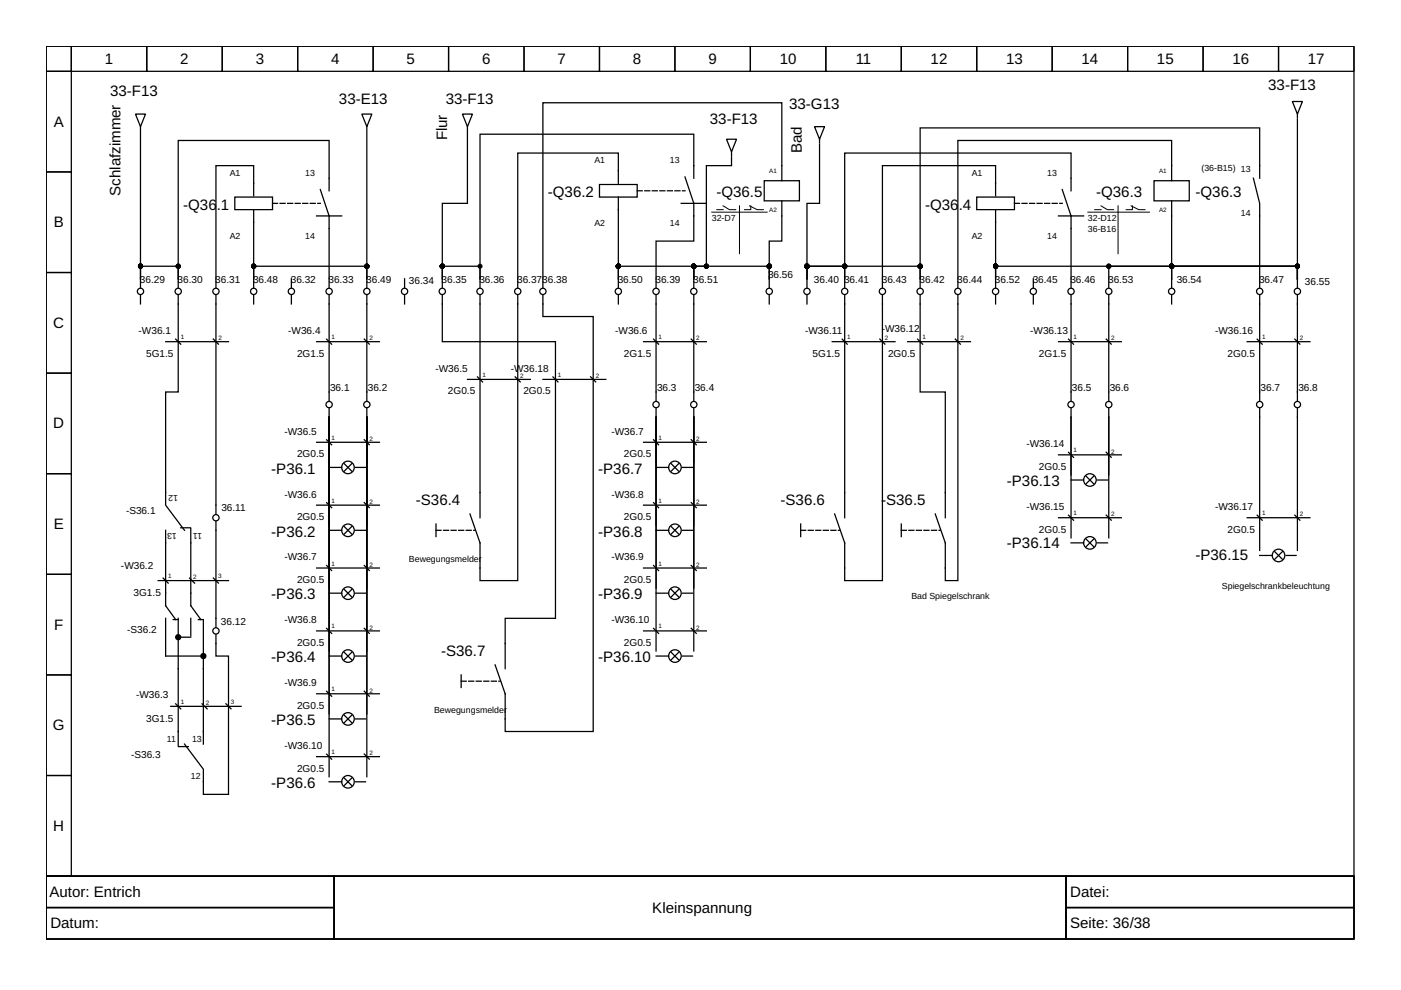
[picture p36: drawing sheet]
<svg xmlns="http://www.w3.org/2000/svg" width="297mm" height="210mm" viewBox="0 0 297 210" stroke-linecap="round" stroke-linejoin="round" font-family="sans-serif">
<defs><g id="words">
<g font-size="3.2">
<text x="22.2" y="13.5">1</text>
<text x="38.2" y="13.5">2</text>
<text x="54.2" y="13.5">3</text>
<text x="70.2" y="13.5">4</text>
<text x="86.2" y="13.5">5</text>
<text x="102.2" y="13.5">6</text>
<text x="118.2" y="13.5">7</text>
<text x="134.2" y="13.5">8</text>
<text x="150.2" y="13.5">9</text>
<text x="165.3" y="13.5">10</text>
<text x="181.4" y="13.5">11</text>
<text x="197.3" y="13.5">12</text>
<text x="213.3" y="13.5">13</text>
<text x="229.3" y="13.5">14</text>
<text x="245.3" y="13.5">15</text>
<text x="261.3" y="13.5">16</text>
<text x="277.3" y="13.5">17</text>
<text x="23.3" y="20.5">33-F13</text>
<text x="71.9" y="22.1">33-E13</text>
<text x="94.5" y="22.1">33-F13</text>
<text x="167.3" y="23.1">33-G13</text>
<text x="268.9" y="19.1">33-F13</text>
<text x="11.4" y="26.9">A</text>
<text x="94.8" y="29.8" transform="rotate(-90 94.8 29.8)">Flur</text>
<text x="150.5" y="26.3">33-F13</text>
<text x="170" y="32.5" transform="rotate(-90 170 32.5)">Bad</text>
<text x="25.5" y="41.5" transform="rotate(-90 25.5 41.5)">Schlafzimmer</text>
<text x="116.2" y="41.8">-Q36.2</text>
<text x="151.9" y="41.8">-Q36.5</text>
<text x="232.4" y="41.8">-Q36.3</text>
<text x="253.5" y="41.8">-Q36.3</text>
<text x="38.9" y="44.4">-Q36</text>
<text x="46" y="44.4">.1</text>
<text x="196.2" y="44.4">-Q36</text>
<text x="203.3" y="44.4">.4</text>
<text x="11.4" y="48.2">B</text>
<text x="11.3" y="69.5">C</text>
<text x="11.3" y="90.8">D</text>
<text x="57.5" y="100.4">-P36.1</text>
<text x="126.8" y="100.4">-P36.7</text>
<text x="88.2" y="107.1">-S36.4</text>
<text x="165.5" y="107.1">-S36.6</text>
<text x="186.8" y="107.1">-</text>
<text x="187.9" y="107.1">S36.5</text>
<text x="213.5" y="103.1">-P36.13</text>
<text x="11.4" y="112.2">E</text>
<text x="57.5" y="113.8">-P36.2</text>
<text x="126.8" y="113.8">-P36.8</text>
<text x="213.5" y="116.2">-P36.14</text>
<text x="253.5" y="118.8">-P36.15</text>
<text x="57.5" y="127.1">-P36.3</text>
<text x="126.8" y="127.1">-P36.9</text>
<text x="11.5" y="133.5">F</text>
<text x="57.5" y="140.4">-P36.4</text>
<text x="93.5" y="139.1">-S36.7</text>
<text x="126.8" y="140.4">-P36.10</text>
<text x="11.2" y="154.8">G</text>
<text x="57.5" y="153.8">-P36.5</text>
<text x="57.5" y="167.1">-P36.6</text>
<text x="11.3" y="176.2">H</text>
<text x="10.5" y="190.2">Autor: Entrich</text>
<text x="226.9" y="190.2">Datei:</text>
<text x="10.7" y="196.8">Datum:</text>
<text x="138.3" y="193.5">Kleinspannung</text>
<text x="226.9" y="196.8">Seite: 36/38</text>
</g>
<g font-size="2.1">
<text x="162.8" y="58.8">36.56</text>
<text x="249.5" y="59.9">36.54</text>
<text x="29.7" y="60">36.29</text>
<text x="37.7" y="60">36.30</text>
<text x="45.6" y="60">36.31</text>
<text x="53.6" y="60">36.48</text>
<text x="61.6" y="60">36.32</text>
<text x="69.6" y="60">36.33</text>
<text x="77.6" y="60">36.49</text>
<text x="86.7" y="60.3">36.34</text>
<text x="93.6" y="60">36.35</text>
<text x="101.6" y="60">36.36</text>
<text x="109.6" y="60">36.3736.38</text>
<text x="131" y="60">36.50</text>
<text x="139" y="60">36.39</text>
<text x="147" y="60">36.51</text>
<text x="172.6" y="60">36.40</text>
<text x="179" y="60">36.41</text>
<text x="187" y="60">36.43</text>
<text x="195" y="60">36.42</text>
<text x="203" y="60">36.44</text>
<text x="211" y="60">36.52</text>
<text x="219" y="60">36.45</text>
<text x="226.9" y="60">36.46</text>
<text x="234.9" y="60">36.53</text>
<text x="266.9" y="60">36.47</text>
<text x="276.7" y="60.4">36.55</text>
<text x="29.4" y="70.7">-W36.1</text>
<text x="61.1" y="70.7">-W36.4</text>
<text x="130.4" y="70.7">-W36.6</text>
<text x="170.7" y="70.7">-W36.11</text>
<text x="187" y="70.3">-</text>
<text x="187.7" y="70.3">W36.12</text>
<text x="218.4" y="70.7">-W36.13</text>
<text x="257.6" y="70.8">-W36.16</text>
<text x="31" y="75.6">5G1.5</text>
<text x="63" y="75.6">2G1.5</text>
<text x="132.3" y="75.6">2G1.5</text>
<text x="172.3" y="75.6">5G1.5</text>
<text x="188.3" y="75.6">2G0.5</text>
<text x="220.3" y="75.6">2G1.5</text>
<text x="260.3" y="75.6">2G0.5</text>
<text x="70" y="82.8">36.1</text>
<text x="78" y="82.8">36.2</text>
<text x="92.3" y="78.8">-W36.5</text>
<text x="95" y="83.6">2G0.5</text>
<text x="108.3" y="78.8">-W36.18</text>
<text x="111" y="83.6">2G0.5</text>
<text x="139.3" y="82.8">36.3</text>
<text x="147.3" y="82.8">36.4</text>
<text x="227.3" y="82.8">36.5</text>
<text x="235.3" y="82.8">36.6</text>
<text x="267.3" y="82.8">36.7</text>
<text x="275.3" y="82.8">36.8</text>
<text x="60.3" y="92.2">-W36.5</text>
<text x="129.6" y="92.2">-W36.7</text>
<text x="217.6" y="94.8">-W36.14</text>
<text x="63" y="97">2G0.5</text>
<text x="132.3" y="97">2G0.5</text>
<text x="220.3" y="99.6">2G0.5</text>
<text x="60.3" y="105.5">-W36.6</text>
<text x="129.6" y="105.5">-W36.8</text>
<text x="26.7" y="109">-S36.1</text>
<text x="46.9" y="108.4">36.11</text>
<text x="63" y="110.3">2G0.5</text>
<text x="132.3" y="110.3">2G0.5</text>
<text x="217.6" y="108.2">-W36.15</text>
<text x="220.3" y="113">2G0.5</text>
<text x="257.6" y="108.2">-W36.17</text>
<text x="260.3" y="113">2G0.5</text>
<text x="60.3" y="118.8">-W36.7</text>
<text x="129.6" y="118.8">-W36.9</text>
<text x="25.7" y="120.6">-W36.2</text>
<text x="63" y="123.6">2G0.5</text>
<text x="132.3" y="123.6">2G0.5</text>
<text x="28.3" y="126.4">3G1.5</text>
<text x="27" y="134.3">-S36.2</text>
<text x="46.9" y="132.4">36.12</text>
<text x="60.3" y="132.2">-W36.8</text>
<text x="63" y="137">2G0.5</text>
<text x="129.6" y="132.2">-W36.10</text>
<text x="132.3" y="137">2G0.5</text>
<text x="28.9" y="148">-W36.3</text>
<text x="60.3" y="145.5">-W36.9</text>
<text x="31" y="153.1">3G1.5</text>
<text x="63" y="150.3">2G0.5</text>
<text x="27.8" y="160.7">-S36.3</text>
<text x="60.3" y="158.8">-W36.10</text>
<text x="63" y="163.6">2G0.5</text>
</g>
<g font-size="1.9">
<text x="126" y="34.6">A1</text>
<text x="142" y="34.6">13</text>
<text x="48.7" y="37.3">A1</text>
<text x="64.7" y="37.3">13</text>
<text x="206" y="37.3">A1</text>
<text x="222" y="37.3">13</text>
<text x="254.7" y="36.2">(36-B15) 13</text>
<text x="126" y="47.9">A2</text>
<text x="142" y="47.9">14</text>
<text x="150.9" y="46.8">32-D7</text>
<text x="230.7" y="46.8">32-D12</text>
<text x="263.1" y="45.8">14</text>
<text x="48.7" y="50.6">A2</text>
<text x="64.7" y="50.6">14</text>
<text x="206" y="50.6">A2</text>
<text x="222" y="50.6">14</text>
<text x="230.7" y="49.2">36-B16</text>
<text x="37.8" y="105" transform="rotate(-180 37.8 105)">12</text>
<text x="37.5" y="113" transform="rotate(-180 37.5 113)">13</text>
<text x="42.9" y="113" transform="rotate(-180 42.9 113)">11</text>
<text x="86.7" y="119.1">Bewegungsmelder</text>
<text x="259.1" y="125">Spiegelschrankbeleuchtung</text>
<text x="193.2" y="127.1">Bad Spiegelschrank</text>
<text x="92" y="151.1">Bewegungsmelder</text>
<text x="35.4" y="157.2">11</text>
<text x="40.7" y="157.2">13</text>
<text x="40.5" y="165.2">12</text>
</g>
<g font-size="1.3">
<text x="163.1" y="36.7">A1</text>
<text x="245.7" y="36.7">A1</text>
<text x="163.1" y="45">A2</text>
<text x="245.7" y="45">A2</text>
<text x="38.3" y="71.9">1</text>
<text x="70.3" y="71.9">1</text>
<text x="139.6" y="71.9">1</text>
<text x="179.6" y="71.9">1</text>
<text x="195.6" y="71.9">1</text>
<text x="227.6" y="71.9">1</text>
<text x="267.6" y="71.9">1</text>
<text x="46.3" y="72.2">2</text>
<text x="78.3" y="72.2">2</text>
<text x="147.6" y="72.2">2</text>
<text x="187.6" y="72.2">2</text>
<text x="203.6" y="72.2">2</text>
<text x="235.6" y="72.2">2</text>
<text x="275.6" y="72.2">2</text>
<text x="102.3" y="79.9">1</text>
<text x="110.3" y="80.2">2</text>
<text x="118.3" y="79.9">1</text>
<text x="126.3" y="80.2">2</text>
<text x="70.3" y="93.2">1</text>
<text x="78.3" y="93.5">2</text>
<text x="139.6" y="93.2">1</text>
<text x="147.6" y="93.5">2</text>
<text x="227.6" y="95.9">1</text>
<text x="235.6" y="96.2">2</text>
<text x="70.3" y="106.6">1</text>
<text x="78.3" y="106.8">2</text>
<text x="139.6" y="106.6">1</text>
<text x="147.6" y="106.8">2</text>
<text x="227.6" y="109.2">1</text>
<text x="235.6" y="109.5">2</text>
<text x="267.6" y="109.2">1</text>
<text x="275.6" y="109.5">2</text>
<text x="70.3" y="119.9">1</text>
<text x="139.6" y="119.9">1</text>
<text x="35.7" y="122.6">1</text>
<text x="41" y="122.8">2</text>
<text x="46.3" y="122.6">3</text>
<text x="78.3" y="120.2">2</text>
<text x="147.6" y="120.2">2</text>
<text x="70.3" y="133.2">1</text>
<text x="78.3" y="133.5">2</text>
<text x="139.6" y="133.2">1</text>
<text x="147.6" y="133.5">2</text>
<text x="38.3" y="149.2">1</text>
<text x="43.6" y="149.5">2</text>
<text x="49" y="149.2">3</text>
<text x="70.3" y="146.6">1</text>
<text x="78.3" y="146.8">2</text>
<text x="70.3" y="159.9">1</text>
<text x="78.3" y="160.2">2</text>
</g>
</g></defs>
<g fill="none" stroke="#000" stroke-width=".27">
<path d="M9.8 9.8h277.3v176h-277.3zM9.8 9.8h5.3v5.3h-5.3zM9.8 15.1h5.3v21.4h-5.3zM15.1 9.8h16v5.3h-16zM31.1 9.8h16v5.3h-16zM47.1 9.8h16v5.3h-16zM63.1 9.8h16v5.3h-16zM79.1 9.8h16v5.3h-16zM95.1 9.8h16v5.3h-16zM111.1 9.8h16v5.3h-16zM127.1 9.8h16v5.3h-16zM143.1 9.8h16v5.3h-16z"/>
<path d="M159.1 9.8h16v5.3h-16zM175.1 9.8h16v5.3h-16zM191.1 9.8h16v5.3h-16zM207.1 9.8h16v5.3h-16zM223.1 9.8h16v5.3h-16zM239.1 9.8h16v5.3h-16zM255.1 9.8h16v5.3h-16zM271.1 9.8h16v5.3h-16zM9.8 36.5h5.3v21.3h-5.3zM28.7 24.2h2.2l-1.1 2.7zM29.8 27.9v31.2M29.8 26.9v.8"/>
<path d="M76.7 24.2h2.1l-1 2.7zM77.8 26.9v.8M77.8 27.9v31.2M98 24.2h2.2l-1.1 2.7zM99.1 26.9v.8M99.1 27.9v15.2h-5.3v16M127.1 39.1h8v2.7h-8zM131.1 38.9v-6.4h-21.3v28.5M145.2 37.5l1.9 5.6v8h-8v9.9M147.1 37.8v-9.3h-45.3v30.6M154 29.5h2.2l-1.1 2.7zM155.1 33.3v1.8h-5.3v21.3h-2.7v2.7"/>
<path d="M155.1 32.2v.8M162 38.3h7.5v4.3h-7.5zM165.8 38.3v-16.5h-50.7v39.2M172.7 26.9h2.1l-1 2.6zM173.8 29.5v.8M173.8 30.6v12.5h-2.7v16M244.7 38.3h7.4v4.3h-7.4zM248.4 38.3v-8.5h-45.3v31.2M265.7 37.8l1.4 5.3v17.9M267.1 37.8v-10.7h-72v32M274 21.5h2.1l-1 2.7zM275.1 24.2v.8"/>
<path d="M275.1 25.3v33.8M9.8 57.8h5.3v21.3h-5.3zM29.8 59.1v-2.7h8v2.7M29.8 59.1v1.9M37.8 59.1v1.9M49.8 41.8h8v2.6h-8zM53.8 44.4v14.7M53.8 41.5v-6.4h-8v25.9M53.8 59.1v1.9M53.8 59.1v-2.7h24v2.7M61.8 59.1v1.9M67.1 45.8h5.3"/>
<path d="M67.9 40.2l1.9 5.6v15.2M69.8 40.5v-10.7h-32v29.3M77.8 59.1v1.9M85.8 59.1v1.9M93.8 59.1v1.9M93.8 59.1v-2.7h8v2.7M101.8 59.1v1.9M131.1 59.1v-2.7h16v2.7M131.1 41.8v17.3M131.1 59.1v1.9M144.4 43.1h5.4M147.1 59.1v1.9"/>
<path d="M147.1 59.1v-2.7h16v2.7M163.1 59.1v1.9M165.8 42.6v8.5h-2.7v8M171.1 59.1v1.9M171.1 59.1v-2.7h24v2.7M171.1 59.1v-2.7h8v2.7M179.1 59.1v1.9M195.1 59.1v1.9M207.1 41.8h8v2.6h-8zM211.1 44.4v14.7M211.1 41.5v-6.4h-24v25.9M211.1 59.1v1.9"/>
<path d="M211.1 59.1v-2.7h64v2.7M219.1 59.1v1.9M224.4 45.8h5.3M225.2 40.2l1.9 5.6v15.2M227.1 40.5v-8h-48v26.6M248.4 42.6v16.5M248.4 59.1v1.9M248.4 59.1v-2.7h26.7v2.7M275.1 59.1v1.9M275.1 59.1v-2.7h-40v4.6M9.8 79.1h5.3v21.3h-5.3zM29.8 62.6v1.8"/>
<path d="M35.1 72.4h13.3M37.3 71.9l1 1.1M37.8 62.6v20.5h-2.7v24l4 5.3M45.2 71.9l1.1 1.1M45.8 62.6v46.4M53.8 62.6v1.8M61.8 62.6v1.8M67.1 72.4h13.3M69.2 71.9l1.1 1.1M69.8 62.6v22.4M77.2 71.9l1.1 1.1M77.8 62.6v22.4"/>
<path d="M85.8 62.6v1.8M93.8 62.6v9.8h24v58.7h-10.7v10.7M101.2 79.9l1.1 1.1M101.8 62.6v47.2M109.2 79.9l1.1 1.1M109.8 62.6v60.5h-8v-8l-2.2-6.1M115.1 62.6v4.5h10.7v88h-18.7v-8l-2.1-6.1M117.2 79.9l1.1 1.1M125.2 79.9l1.1 1.1M131.1 62.6v1.8M136.4 72.4h13.4M138.6 71.9l1 1.1"/>
<path d="M139.1 62.6v22.4M146.6 71.9l1 1.1M147.1 62.6v22.4M163.1 62.6v1.8M171.1 62.6v1.8M176.4 72.4h13.4M178.6 71.9l1 1.1M179.1 62.6v47.2M186.5 71.9l1.1 1.1M187.1 62.6v60.5h-8v-8l-2.1-6.1M192.4 72.4h13.4M194.6 71.9l1 1.1"/>
<path d="M195.1 62.6v20.5h5.3v26.7M202.5 71.9l1.1 1.1M203.1 62.6v60.5h-2.7v-8l-2.1-6.1M211.1 62.6v1.8M219.1 62.6v1.8M224.4 72.4h13.3M226.5 71.9l1.1 1.1M227.1 62.6v22.4M234.5 71.9l1.1 1.1M235.1 62.6v22.4M248.4 62.6v1.8M264.4 72.4h13.3"/>
<path d="M266.5 71.9l1.1 1.1M267.1 62.6v22.4M274.5 71.9l1.1 1.1M275.1 62.6v22.4M67.1 93.8h13.3M69.2 93.2l1.1 1.1M69.8 99.1h2.6M69.8 86.6v1.8M69.8 88.4v76.3M69.8 88.4v36.3M69.8 88.4v9.6M69.8 88.4v23"/>
<path d="M69.8 88.4v49.6M69.8 88.4v63M73 98.3l1.6 1.6M74.6 98.3l-1.6 1.6M75.4 99.1h2.1M77.2 93.2l1.1 1.1M77.8 86.6v1.8M77.8 88.4v9.6M77.8 88.4v76.3M77.8 88.4v49.6M77.8 88.4v23M77.8 88.4v36.3"/>
<path d="M77.8 88.4v63M99.1 80.4h13.3M115.1 80.4h13.3M136.4 93.8h13.4M138.6 93.2l1 1.1M139.1 86.6v1.8M139.1 99.1h2.7M139.1 88.4v49.6M139.1 88.4v9.6M139.1 88.4v23M139.1 88.4v36.3M142.3 98.3l1.6 1.6"/>
<path d="M143.9 98.3l-1.6 1.6M144.7 99.1h2.1M146.6 93.2l1 1.1M147.1 86.6v1.8M147.1 88.4v9.6M147.1 88.4v36.3M147.1 88.4v49.6M147.1 88.4v23M224.4 96.4h13.3M226.5 95.9l1.1 1.1M227.1 86.6v1.8M227.1 88.4v12.3"/>
<path d="M227.1 88.4v25.6M234.5 95.9l1.1 1.1M235.1 88.4v12.3M235.1 88.4v25.6M235.1 86.6v1.8M267.1 86.6v30.1M275.1 86.6v30.1M9.8 100.4h5.3v21.4h-5.3zM35.1 112.4v16l2.2 3M38.3 111.9h2.2v16.5l2.1 3M45.8 110.6v22.4M67.1 107.1h13.3"/>
<path d="M69.2 106.6l1.1 1M69.2 119.9l1.1 1.1M69.8 112.4h2.6M73 111.6l1.6 1.6M74.6 111.6l-1.6 1.6M75.4 112.4h2.1M77.2 106.6l1.1 1M77.2 119.9l1.1 1.1M92.4 111.1v2.7M136.4 107.1h13.4M138.6 119.9l1 1.1M138.6 106.6l1 1"/>
<path d="M139.1 112.4h2.7M142.3 111.6l1.6 1.6M143.9 111.6l-1.6 1.6M144.7 112.4h2.1M146.6 119.9l1 1.1M146.6 106.6l1 1M169.8 111.1v2.7M191.1 111.1v2.7M224.4 109.8h13.3M226.5 109.2l1.1 1.1M227.1 101.8h2.6M227.1 115.1h2.6"/>
<path d="M230.3 101l1.6 1.6M230.3 114.3l1.6 1.6M231.9 101l-1.6 1.6M231.9 114.3l-1.6 1.6M232.7 101.8h2.1M232.7 115.1h2.1M234.5 109.2l1.1 1.1M264.4 109.8h13.3M266.5 109.2l1.1 1.1M267.1 117.8h2.6M270.3 117l1.6 1.6M271.9 117l-1.6 1.6"/>
<path d="M272.7 117.8h2.1M274.5 109.2l1.1 1.1M9.8 121.8h5.3v21.3h-5.3zM33.5 123.1h14.9M34.6 122.6l1.1 1M35.1 131.1v8h8M36.7 131.4h1.1M37.8 131.1v27.2h2.1M37.8 135.1h2.7M40.2 122.6l1.1 1M40.5 131.1v3.7M42.1 131.4h1v26.4"/>
<path d="M45.2 122.6l1.1 1M45.8 134.6v4.5h2.6v29.3h-5.3v-5.3l-4-5.3M67.1 133.8h13.3M67.1 120.4h13.3M69.2 133.2l1.1 1.1M69.8 125.8h2.6M69.8 139.1h2.6M73 125l1.6 1.6M73 138.3l1.6 1.6M74.6 125l-1.6 1.6M74.6 138.3l-1.6 1.6M75.4 125.8h2.1"/>
<path d="M75.4 139.1h2.1M77.2 133.2l1.1 1.1M136.4 133.8h13.4M136.4 120.4h13.4M138.6 133.2l1 1.1M139.1 125.8h2.7M139.1 139.1h2.7M142.3 138.3l1.6 1.6M142.3 125l1.6 1.6M143.9 138.3l-1.6 1.6M143.9 125l-1.6 1.6M144.7 125.8h2.1"/>
<path d="M144.7 139.1h2.1M146.6 133.2l1 1.1M9.8 143.1h5.3v21.3h-5.3zM36.2 149.8h14.9M37.3 149.2l1 1.1M42.9 149.2l1 1.1M47.9 149.2l1.1 1.1M67.1 147.1h13.3M69.2 146.6l1.1 1M69.2 159.9l1.1 1.1M69.8 152.4h2.6M73 151.6l1.6 1.6"/>
<path d="M74.6 151.6l-1.6 1.6M75.4 152.4h2.1M77.2 146.6l1.1 1M77.2 159.9l1.1 1M97.8 143.1v2.7M9.8 164.4h5.3v21.4h-5.3zM67.1 160.4h13.3M69.8 165.8h2.6M73 165l1.6 1.6M74.6 165l-1.6 1.6M75.4 165.8h2.1M9.8 185.8h277.3v13.3h-277.3z"/>
<path d="M9.8 185.8h61v6.6h-61zM9.8 192.4h61v6.7h-61zM70.8 185.8h155.2v13.3h-155.2zM226 185.8h61.1v6.6h-61.1zM226 192.4h61.1v6.7h-61.1z"/>
<circle cx="29.8" cy="61.8" r=".67"/>
<circle cx="37.8" cy="61.8" r=".67"/>
<circle cx="45.8" cy="61.8" r=".67"/>
<circle cx="53.8" cy="61.8" r=".67"/>
<circle cx="61.8" cy="61.8" r=".67"/>
<circle cx="69.8" cy="61.8" r=".67"/>
<circle cx="77.8" cy="61.8" r=".67"/>
<circle cx="85.8" cy="61.8" r=".67"/>
<circle cx="93.8" cy="61.8" r=".67"/>
<circle cx="101.8" cy="61.8" r=".67"/>
<circle cx="109.8" cy="61.8" r=".67"/>
<circle cx="115.1" cy="61.8" r=".67"/>
<circle cx="131.1" cy="61.8" r=".67"/>
<circle cx="139.1" cy="61.8" r=".67"/>
<circle cx="147.1" cy="61.8" r=".67"/>
<circle cx="163.1" cy="61.8" r=".67"/>
<circle cx="171.1" cy="61.8" r=".67"/>
<circle cx="179.1" cy="61.8" r=".67"/>
<circle cx="187.1" cy="61.8" r=".67"/>
<circle cx="195.1" cy="61.8" r=".67"/>
<circle cx="203.1" cy="61.8" r=".67"/>
<circle cx="211.1" cy="61.8" r=".67"/>
<circle cx="219.1" cy="61.8" r=".67"/>
<circle cx="227.1" cy="61.8" r=".67"/>
<circle cx="235.1" cy="61.8" r=".67"/>
<circle cx="248.4" cy="61.8" r=".67"/>
<circle cx="267.1" cy="61.8" r=".67"/>
<circle cx="275.1" cy="61.8" r=".67"/>
<circle cx="69.8" cy="85.8" r=".67"/>
<circle cx="73.8" cy="99.1" r="1.33"/>
<circle cx="77.8" cy="85.8" r=".67"/>
<circle cx="139.1" cy="85.8" r=".67"/>
<circle cx="143.1" cy="99.1" r="1.33"/>
<circle cx="147.1" cy="85.8" r=".67"/>
<circle cx="227.1" cy="85.8" r=".67"/>
<circle cx="235.1" cy="85.8" r=".67"/>
<circle cx="267.1" cy="85.8" r=".67"/>
<circle cx="275.1" cy="85.8" r=".67"/>
<circle cx="45.8" cy="109.8" r=".67"/>
<circle cx="73.8" cy="112.4" r="1.33"/>
<circle cx="143.1" cy="112.4" r="1.33"/>
<circle cx="231.1" cy="101.8" r="1.33"/>
<circle cx="231.1" cy="115.1" r="1.33"/>
<circle cx="271.1" cy="117.8" r="1.33"/>
<circle cx="45.8" cy="133.8" r=".67"/>
<circle cx="73.8" cy="125.8" r="1.33"/>
<circle cx="73.8" cy="139.1" r="1.33"/>
<circle cx="143.1" cy="125.8" r="1.33"/>
<circle cx="143.1" cy="139.1" r="1.33"/>
<circle cx="73.8" cy="152.4" r="1.33"/>
<circle cx="73.8" cy="165.8" r="1.33"/>
</g>
<path d="M150.9 45h11.7M152 44.4h1.3M153.3 43.6l1.3 .8h1.4M156.8 43.6v10.2M158.9 43.6l1.6 .8h1.3M159.2 43.6v.8h-1.4M230.7 45h13M232.1 44.4h1.3M233.4 43.6l1.4 .8h1.3M237.1 43.6v10.2M239.8 43.6l1.6 .8h1.4M240.1 43.6v.8h-1.3" fill="none" stroke="#000" stroke-width=".21"/>
<path d="M57.8 43.1h10.1M135.1 40.5h10.1M215.1 43.1h10.1M92.4 112.4h8.3M169.8 112.4h8.2M191.1 112.4h8.3M97.8 144.4h8.2" fill="none" stroke="#000" stroke-width=".27" stroke-dasharray="1.1 .5"/>
<g fill="#000" stroke="#000" stroke-width=".27">
<circle cx="29.8" cy="56.4" r=".4"/>
<circle cx="37.8" cy="56.4" r=".4"/>
<circle cx="53.8" cy="56.4" r=".4"/>
<circle cx="77.8" cy="56.4" r=".4"/>
<circle cx="93.8" cy="56.4" r=".4"/>
<circle cx="101.8" cy="56.4" r=".4"/>
<circle cx="131.1" cy="56.4" r=".4"/>
<circle cx="147.1" cy="56.4" r=".4"/>
<circle cx="149.8" cy="56.4" r=".4"/>
<circle cx="163.1" cy="56.4" r=".4"/>
<circle cx="171.1" cy="56.4" r=".4"/>
<circle cx="179.1" cy="56.4" r=".4"/>
<circle cx="195.1" cy="56.4" r=".4"/>
<circle cx="211.1" cy="56.4" r=".4"/>
<circle cx="235.1" cy="56.4" r=".4"/>
<circle cx="248.4" cy="56.4" r=".4"/>
<circle cx="275.1" cy="56.4" r=".4"/>
<circle cx="37.8" cy="135.1" r=".53"/>
<circle cx="43.1" cy="139.1" r=".53"/>
</g>
<use href="#words"/>
</svg>
